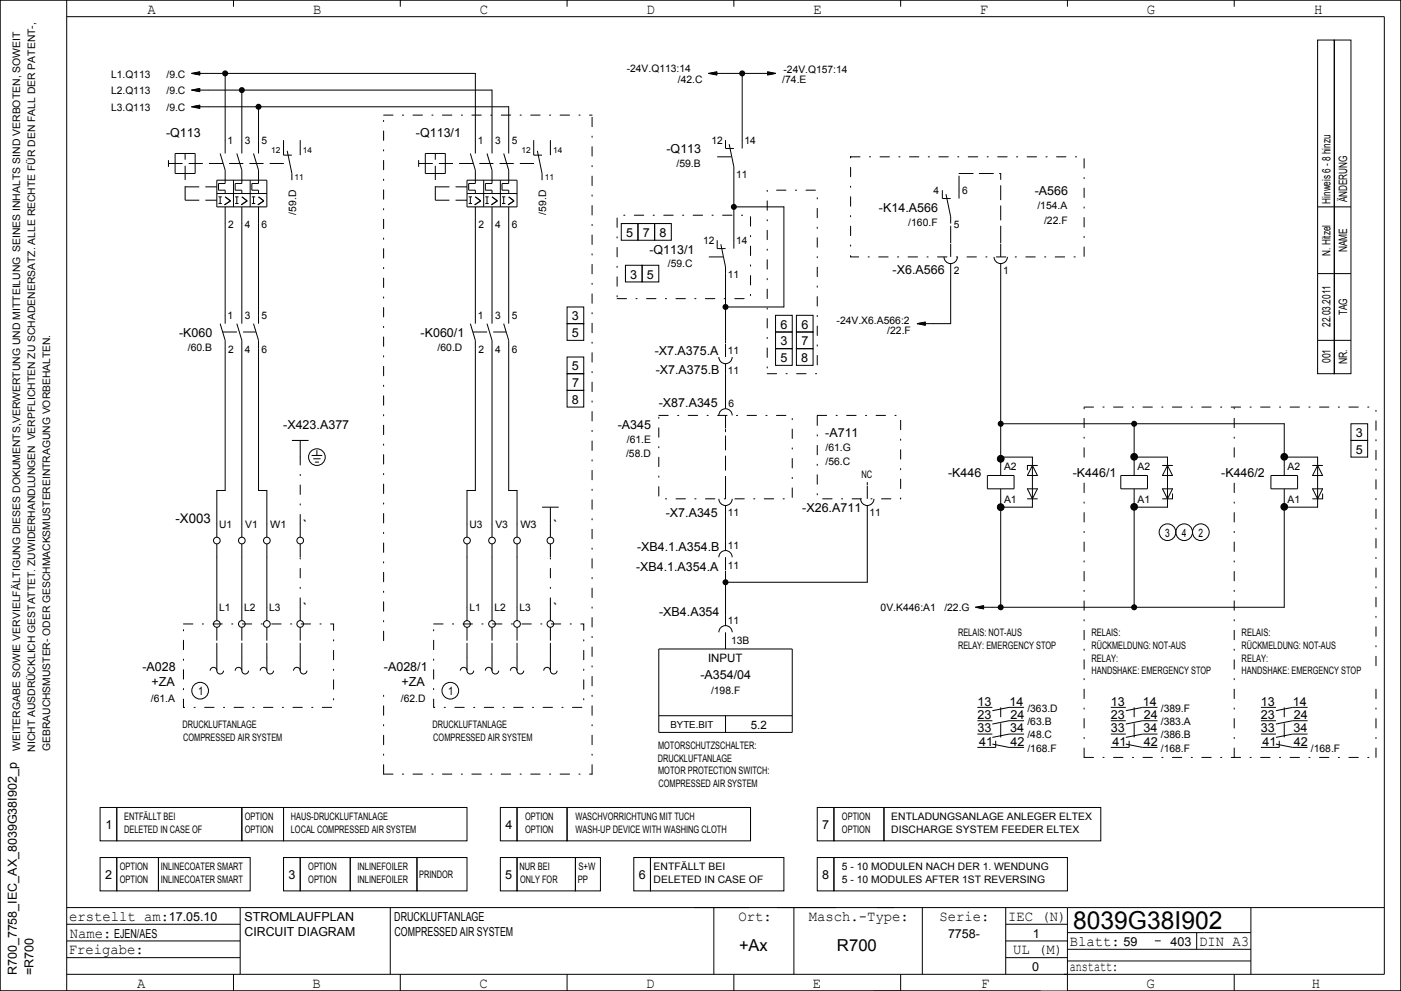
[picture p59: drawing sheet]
<svg xmlns="http://www.w3.org/2000/svg" width="420mm" height="297mm" viewBox="0 0 420 297" stroke-linecap="round" stroke-linejoin="round" font-family="sans-serif">
<defs><g id="words">
<text font-size="7.4" x="321.7" y="278.5">8039G38I902</text>
<g font-size="4.9">
<text x="221.5" y="285">+Ax</text>
<text x="250.9" y="285">R700</text>
</g>
<g font-size="4.4">
<text x="44.3" y="4.2">A</text>
<text x="93.8" y="4.2">B</text>
<text x="143.9" y="4.2">C</text>
<text x="193.9" y="4.2">D</text>
<text x="243.8" y="4.2">E</text>
<text x="293.8" y="4.2">F</text>
<text x="343.8" y="4.2">G</text>
<text x="394" y="4.2">H</text>
<text x="20.7" y="276">erstellt am:</text>
<text x="221.4" y="276">Ort:</text>
<text x="242.5" y="276">Masch.­Type:</text>
<text x="281.6" y="276">Serie:</text>
<text x="302.2" y="276">IEC (N)</text>
<text x="20.9" y="281">Name:</text>
<text x="20.6" y="286">Freigabe:</text>
<text x="303.7" y="286">UL (M)</text>
<text x="320.7" y="283.5">Blatt:</text>
<text x="346" y="283.2">­</text>
<text x="359.5" y="283.5">DIN A3</text>
<text x="320.7" y="291">anstatt:</text>
<text x="41.1" y="296">A</text>
<text x="93.7" y="296">B</text>
<text x="143.7" y="296">C</text>
<text x="193.7" y="296">D</text>
<text x="243.7" y="296">E</text>
<text x="294.1" y="296">F</text>
<text x="343.7" y="296">G</text>
<text x="393.3" y="296">H</text>
</g>
<g font-size="4.3">
<text x="90.8" y="158.7">`</text>
<text x="165.8" y="158.7">`</text>
<text x="90.8" y="183.8">`</text>
<text x="165.8" y="183.8">`</text>
</g>
<text font-size="4" x="52.6" y="156.6">­X003</text>
<g font-size="3.7">
<text x="49.8" y="41">­Q113</text>
<text x="124.7" y="41">­Q113/1</text>
<text x="199.8" y="46">­Q113</text>
<text x="310.2" y="58.5">­A566</text>
<text x="263.5" y="63.5">­K14.A566</text>
<text x="187.7" y="71">5</text>
<text x="192.8" y="71">7</text>
<text x="197.7" y="71">8</text>
<text x="194.7" y="76">­Q113/1</text>
<text x="189" y="83.5">3</text>
<text x="193.9" y="83.5">5</text>
<text x="267.6" y="82">­X6.A566</text>
<text x="171.4" y="96">3</text>
<text x="53.7" y="101">­K060</text>
<text x="126.1" y="101">­K060/1</text>
<text x="171.4" y="101">5</text>
<text x="234" y="98.5">6</text>
<text x="240.2" y="98.5">6</text>
<text x="196.3" y="106.5">­X7.A375.A</text>
<text x="234" y="103.5">3</text>
<text x="240.2" y="103.5">7</text>
<text x="171.4" y="111">5</text>
<text x="196.6" y="112">­X7.A375.B</text>
<text x="234" y="108.5">5</text>
<text x="240.2" y="108.5">8</text>
<text x="171.5" y="116">7</text>
<text x="171.4" y="121">8</text>
<text x="197.5" y="122">­X87.A345</text>
<text x="84.9" y="128.5">­X423.A377</text>
<text x="185.2" y="128.5">­A345</text>
<text x="247.4" y="131">­A711</text>
<text x="406.4" y="131">3</text>
<text x="406.4" y="136">5</text>
<text x="284.2" y="143">­K446</text>
<text x="321.6" y="143">­K446/1</text>
<text x="366.1" y="143">­K446/2</text>
<text x="199.6" y="155">­X7.A345</text>
<text x="240.5" y="153.5">­X26.A711</text>
<text x="191" y="165">­XB4.1.A354.B</text>
<text x="190.7" y="171.3">­XB4.1.A354.A</text>
<text x="197.6" y="184.5">­XB4.A354</text>
<text x="42.7" y="201">­A028</text>
<text x="115.1" y="201">­A028/1</text>
<text x="210" y="203.5">­A354/04</text>
<text x="45.4" y="205.5">+ZA</text>
<text x="120.4" y="205.5">+ZA</text>
<text x="293" y="211.5">13</text>
<text x="293" y="215.5">23</text>
<text x="302.6" y="211.5">14</text>
<text x="302.9" y="215.5">24</text>
<text x="333" y="211.5">13</text>
<text x="333" y="215.5">23</text>
<text x="342.6" y="211.5">14</text>
<text x="342.9" y="215.5">24</text>
<text x="378" y="211.5">13</text>
<text x="378" y="215.5">23</text>
<text x="387.6" y="211.5">14</text>
<text x="387.9" y="215.5">24</text>
<text x="293" y="219.5">33</text>
<text x="302.8" y="219.5">34</text>
<text x="333" y="219.5">33</text>
<text x="342.8" y="219.5">34</text>
<text x="378" y="219.5">33</text>
<text x="387.8" y="219.5">34</text>
<text x="293.5" y="223.5">41</text>
<text x="302.9" y="223.5">42</text>
<text x="333.5" y="223.5">41</text>
<text x="342.9" y="223.5">42</text>
<text x="378.5" y="223.5">41</text>
<text x="387.9" y="223.5">42</text>
<text x="31.6" y="248.5">1</text>
<text x="151.5" y="248.5">4</text>
<text x="246.5" y="248.5">7</text>
<text x="31.5" y="263.5">2</text>
<text x="86.4" y="263.5">3</text>
<text x="151.5" y="263.5">5</text>
<text x="191.5" y="263.5">6</text>
<text x="246.4" y="263.5">8</text>
<text x="50.6" y="276">17.05.10</text>
<text x="73.3" y="276">STROMLAUFPLAN</text>
<text x="118.2" y="276">DRUCKLUFTANLAGE</text>
<text x="34.2" y="281">EJEN/AES</text>
<text x="73.3" y="280.5">CIRCUIT DIAGRAM</text>
<text x="118.3" y="280.5">COMPRESSED AIR SYSTEM</text>
<text x="284.2" y="281">7758­</text>
<text x="309.6" y="281">1</text>
<text x="336.8" y="283.5">59</text>
<text x="350.9" y="283.5">403</text>
<text x="5" y="292.3" transform="rotate(-90 5 292.3)">R700_7758_IEC_AX_8039G38I902_p</text>
<text x="10" y="292.2" transform="rotate(-90 10 292.2)">=R700</text>
<text x="309.4" y="291">0</text>
</g>
<g font-size="3.5">
<text x="398.9" y="61.1" transform="rotate(-90 398.9 61.1)">Hinweis 6 ­ 8 hinzu</text>
<text x="403.9" y="60.7" transform="rotate(-90 403.9 60.7)">ÄNDERUNG</text>
<text x="398.9" y="76.7" transform="rotate(-90 398.9 76.7)">N. Hitzel</text>
<text x="403.9" y="75.7" transform="rotate(-90 403.9 75.7)">NAME</text>
<text x="403.9" y="94.5" transform="rotate(-90 403.9 94.5)">TAG</text>
<text x="398.9" y="97.9" transform="rotate(-90 398.9 97.9)">22.03.2011</text>
<text x="398.9" y="108.8" transform="rotate(-90 398.9 108.8)">001</text>
<text x="403.9" y="109.2" transform="rotate(-90 403.9 109.2)">NR.</text>
<text x="349.3" y="160.9">3</text>
<text x="354.3" y="160.9">4</text>
<text x="359.3" y="160.9">2</text>
<text x="212.2" y="198.4">INPUT</text>
<text x="59.4" y="208.4">1</text>
<text x="134.4" y="208.4">1</text>
<text x="225.1" y="218.4">5.2</text>
</g>
<g font-size="3.1">
<text x="33.3" y="23.2">L1.Q113</text>
<text x="49.9" y="23.2">/9.C</text>
<text x="187.9" y="21.5">­24V.Q113:14</text>
<text x="234.9" y="22">­24V.Q157:14</text>
<text x="33.3" y="28.3">L2.Q113</text>
<text x="49.9" y="28.3">/9.C</text>
<text x="203.2" y="25">/42.C</text>
<text x="234.5" y="25">/74.E</text>
<text x="33.3" y="33.2">L3.Q113</text>
<text x="49.9" y="33.2">/9.C</text>
<text x="68.2" y="43.3">1</text>
<text x="73.4" y="43.3">3</text>
<text x="78.4" y="43.3">5</text>
<text x="143.2" y="43.3">1</text>
<text x="148.4" y="43.3">3</text>
<text x="153.4" y="43.3">5</text>
<text x="213.3" y="43.3">12</text>
<text x="223.2" y="43.3">14</text>
<text x="202.8" y="50.1">/59.B</text>
<text x="220.7" y="53.3">11</text>
<text x="279.9" y="58.2">4</text>
<text x="288.4" y="58.2">6</text>
<text x="88.7" y="64.3" transform="rotate(-90 88.7 64.3)">/59.D</text>
<text x="163.7" y="64.3" transform="rotate(-90 163.7 64.3)">/59.D</text>
<text x="311" y="62.6">/154.A</text>
<text x="68.4" y="68.3">2</text>
<text x="73.4" y="68.3">4</text>
<text x="78.4" y="68.3">6</text>
<text x="143.4" y="68.3">2</text>
<text x="148.4" y="68.3">4</text>
<text x="153.4" y="68.3">6</text>
<text x="272.3" y="67.6">/160.F</text>
<text x="285.9" y="68.3">5</text>
<text x="313" y="67">/22.F</text>
<text x="210.8" y="73.2">12</text>
<text x="220.7" y="73.2">14</text>
<text x="200.2" y="80.1">/59.C</text>
<text x="218.2" y="83.3">11</text>
<text x="285.9" y="82">2</text>
<text x="300.7" y="82">1</text>
<text x="68.2" y="95.8">1</text>
<text x="73.4" y="95.8">3</text>
<text x="78.4" y="95.8">5</text>
<text x="143.2" y="95.8">1</text>
<text x="148.4" y="95.8">3</text>
<text x="153.4" y="95.8">5</text>
<text x="250.8" y="97">­24V.X6.A566:2</text>
<text x="266" y="100">/22.F</text>
<text x="56.3" y="105.1">/60.B</text>
<text x="68.4" y="105.8">2</text>
<text x="73.4" y="105.8">4</text>
<text x="78.4" y="105.8">6</text>
<text x="131.2" y="105.1">/60.D</text>
<text x="143.4" y="105.8">2</text>
<text x="148.4" y="105.8">4</text>
<text x="153.4" y="105.8">6</text>
<text x="218.2" y="106">11</text>
<text x="218.2" y="112">11</text>
<text x="218.4" y="122">6</text>
<text x="187.7" y="137">/58.D</text>
<text x="187.9" y="132.6">/61.E</text>
<text x="247.5" y="135.1">/61.G</text>
<text x="247.5" y="139.5">/56.C</text>
<text x="258.3" y="143.2">NC</text>
<text x="301" y="140.8">A2</text>
<text x="341" y="140.8">A2</text>
<text x="386" y="140.8">A2</text>
<text x="218.2" y="154.5">11</text>
<text x="260.7" y="154.5">11</text>
<text x="301" y="150.8">A1</text>
<text x="341" y="150.8">A1</text>
<text x="386" y="150.8">A1</text>
<text x="65.7" y="158.2">U1</text>
<text x="73.5" y="158.2">V1</text>
<text x="81" y="158.2">W1</text>
<text x="140.7" y="158.2">U3</text>
<text x="148.5" y="158.2">V3</text>
<text x="156" y="158.2">W3</text>
<text x="218.2" y="164.5">11</text>
<text x="218.2" y="170.5">11</text>
<text x="65.7" y="183.3">L1</text>
<text x="73.2" y="183.3">L2</text>
<text x="80.7" y="183.3">L3</text>
<text x="140.7" y="183.3">L1</text>
<text x="148.2" y="183.3">L2</text>
<text x="155.7" y="183.3">L3</text>
<text x="264" y="183.3">0V.K446:A1</text>
<text x="283.1" y="183.3">/22.G</text>
<text x="218.2" y="187">11</text>
<text x="287.2" y="190.8">RELAIS: NOT­AUS</text>
<text x="327.2" y="190.8">RELAIS:</text>
<text x="372.2" y="190.8">RELAIS:</text>
<text x="219.2" y="193">13B</text>
<text x="287.2" y="194.5">RELAY: EMERGENCY STOP</text>
<text x="327.2" y="194.5">RÜCKMELDUNG: NOT­AUS</text>
<text x="372.2" y="194.5">RÜCKMELDUNG: NOT­AUS</text>
<text x="327.2" y="198.3">RELAY:</text>
<text x="327.2" y="202">HANDSHAKE: EMERGENCY STOP</text>
<text x="372.2" y="198.3">RELAY:</text>
<text x="372.2" y="202">HANDSHAKE: EMERGENCY STOP</text>
<text x="213.1" y="207.9">/198.F</text>
<text x="45.2" y="210.4">/61.A</text>
<text x="120.2" y="210.4">/62.D</text>
<text x="308" y="213.2">/363.D</text>
<text x="348" y="213.2">/389.F</text>
<text x="54.7" y="218.3">DRUCKLUFTANLAGE</text>
<text x="129.7" y="218.3">DRUCKLUFTANLAGE</text>
<text x="308" y="217.2">/63.B</text>
<text x="308" y="221.3">/48.C</text>
<text x="348" y="217.2">/383.A</text>
<text x="348" y="221.3">/386.B</text>
<text x="6" y="225" transform="rotate(-90 6 225)">WEITERGABE SOWIE VERVIELFÄLTIGUNG DIESES DOKUMENTS,VERWERTUNG UND MITTEILUNG SEINES INHALTS SIND VERBOTEN, SOWEIT</text>
<text x="10.5" y="225.3" transform="rotate(-90 10.5 225.3)">NICHT AUSDRÜCKLICH GESTATTET. ZUWIDERHANDLUNGEN VERPFLICHTEN ZU SCHADENERSATZ. ALLE RECHTE FÜR DEN FALL DER PATENT­,</text>
<text x="15" y="225.1" transform="rotate(-90 15 225.1)">GEBRAUCHSMUSTER­ ODER GESCHMACKSMUSTEREINTRAGUNG VORBEHALTEN.</text>
<text x="54.9" y="222">COMPRESSED AIR SYSTEM</text>
<text x="129.9" y="222">COMPRESSED AIR SYSTEM</text>
<text x="197.3" y="224.5">MOTORSCHUTZSCHALTER:</text>
<text x="308" y="225.3">/168.F</text>
<text x="348" y="225.3">/168.F</text>
<text x="393" y="225.3">/168.F</text>
<text x="197.2" y="228.3">DRUCKLUFTANLAGE</text>
<text x="197.3" y="232">MOTOR PROTECTION SWITCH:</text>
<text x="197.4" y="235.8">COMPRESSED AIR SYSTEM</text>
<text x="37.2" y="245.7">ENTFÄLLT BEI</text>
<text x="73.4" y="245.7">OPTION</text>
<text x="87.2" y="245.7">HAUS­DRUCKLUFTANLAGE</text>
<text x="157.4" y="245.7">OPTION</text>
<text x="172.5" y="245.7">WASCHVORRICHTUNG MIT TUCH</text>
<text x="252.4" y="245.7">OPTION</text>
<text x="267.2" y="245.7">ENTLADUNGSANLAGE ANLEGER ELTEX</text>
<text x="37.2" y="249.5">DELETED IN CASE OF</text>
<text x="73.4" y="249.5">OPTION</text>
<text x="87.2" y="249.5">LOCAL COMPRESSED AIR SYSTEM</text>
<text x="157.4" y="249.5">OPTION</text>
<text x="172.5" y="249.5">WASH­UP DEVICE WITH WASHING CLOTH</text>
<text x="252.4" y="249.5">OPTION</text>
<text x="267.2" y="249.5">DISCHARGE SYSTEM FEEDER ELTEX</text>
<text x="35.9" y="260.8">OPTION</text>
<text x="48.2" y="260.8">INLINECOATER SMART</text>
<text x="92.4" y="260.8">OPTION</text>
<text x="107.2" y="260.8">INLINEFOILER</text>
<text x="125.7" y="263.3">PRINDOR</text>
<text x="155.7" y="260.8">NUR BEI</text>
<text x="173.4" y="260.8">S+W</text>
<text x="195.9" y="260.8">ENTFÄLLT BEI</text>
<text x="252.4" y="260.8">5 ­ 10 MODULEN NACH DER 1. WENDUNG</text>
<text x="35.9" y="264.5">OPTION</text>
<text x="48.2" y="264.5">INLINECOATER SMART</text>
<text x="92.4" y="264.5">OPTION</text>
<text x="107.2" y="264.5">INLINEFOILER</text>
<text x="155.9" y="264.5">ONLY FOR</text>
<text x="173.2" y="264.5">PP</text>
<text x="195.9" y="264.5">DELETED IN CASE OF</text>
<text x="252.4" y="264.5">5 ­ 10 MODULES AFTER 1ST REVERSING</text>
</g>
<text font-size="2.9" x="201" y="218.2">BYTE.BIT</text>
<g font-size="2.5">
<text x="81.3" y="46">12</text>
<text x="90.8" y="46">14</text>
<text x="156.3" y="46">12</text>
<text x="165.8" y="46">14</text>
<text x="88.3" y="54">11</text>
<text x="163.3" y="54">11</text>
</g>
</g></defs>
<g fill="none" stroke="#000" stroke-width=".3" stroke-dasharray="2.8 2.8 .4 2.8">
<path d="M115 34.5h62.5M230 57h15v55h-15zM255 47h70v30h-70zM185 64.5h40v25h-40zM197.5 124.5h40v25h-40zM245 124.5h25v25h-25zM325 137v-15M325 122h87.5M370 137v-15M90 157v-20M55 187h45v25h-45zM90 182v-15"/>
<path d="M115 192v-157.5M130 187h45v25h-45zM165 182v-15M412.5 199.5v-77.5M115 232v-25M115 232h62.5M177.5 232v-197.5M325 227v-82.5M325 227h87.5M370 227v-82.5M412.5 227v-22.5"/>
</g>
<g fill="none" stroke="#000" stroke-width=".3" stroke-dasharray="4.2 1.8">
<path d="M287.5 57v-5M287.5 52h12.5M285 72v-5M300 72v-20M217.5 147v-17.5M65 197v-5M72.5 197v-5M80 197v-5M90 197v-5M140 197v-5M147.5 197v-5M155 197v-5"/>
<path d="M165 197v-5"/>
</g>
<g fill="none" stroke="#000" stroke-width=".3">
<path d="M0 0h420v297h-420zM20 0v297M20 5h395v287h-395M70 0v2M120 0v2M170 0v2M220 0v2M270 0v2M320 0v2M370 0v2M395 12h5v100h-5zM400 12h5v100h-5z"/>
<path d="M57.4 27h90.1v19M57.4 22h85.1v24M57.4 32h95.1v14M57.4 32l2.6 .5M57.4 27l2.6 .5M57.4 22l2.6 .5M58 21.9h2M58 31.9h2M58 26.9h2M58.1 22.1h1.9M58.1 32.1h1.9M58.1 27.1h1.9"/>
<path d="M58.5 22.2h1.5M58.5 21.8h1.5M58.5 32.2h1.5M58.5 31.8h1.5M58.5 27.2h1.5M58.5 26.8h1.5M59 22.3h1M59 21.7h1M59 32.3h1M59 31.7h1M59 27.3h1M59 26.7h1"/>
<path d="M59.6 22.4h.4M59.6 21.6h.4M59.6 32.4h.4M59.6 31.6h.4M59.6 27.4h.4M59.6 26.6h.4M60 31.5l-2.6 .5M60 26.5l-2.6 .5M60 21.5l-2.6 .5M67.5 22v24M72.5 27v19M77.5 32v14"/>
<path d="M212.4 22h20.2M212.4 22l2.6 .5M213 21.9h2M213.1 22.1h1.9M213.5 22.2h1.5M213.5 21.8h1.5M214 22.3h1M214 21.7h1M214.6 22.4h.4M214.6 21.6h.4M215 21.5l-2.6 .5M222.5 22v22.5"/>
<path d="M230 22.4h.4M230 22.3h1M230 22.2h1.5M230 22.1h2M230 21.9h1.9M230 21.8h1.5M230 21.7h1M230 21.6h.4M230 21.5l2.6 .5M232.6 22l-2.6 .5M50.5 48v2M52.5 46h6v6h-6z"/>
<path d="M65 54h15v8h-15zM65 58h15M65.5 59h1M66 46l1.5 5v4h-2v2h2v1M66 59v2M67.5 59l1.6 1.2-1.8 1.2M70 54v8M70.5 59h1M71 46l1.5 5v4h-2v2h2v1M71 59v2M72.5 59l1.6 1.2-1.8 1.2M75 54v8"/>
<path d="M75.5 59h1M76 46l1.5 5v4h-2v2h2v1M76 59v2M77.5 59l1.6 1.2-1.8 1.2M85 42v4.5h2.5M86.1 45.2l1.4 6.8v2M90 42v4.5M125.5 48v2M127.5 46h6v6h-6zM140 54h15v8h-15zM140 58h15M140.5 59h1"/>
<path d="M141 46l1.5 5v4h-2v2h2v1M141 59v2M142.5 59l1.6 1.2-1.8 1.2M145 54v8M145.5 59h1M146 46l1.5 5v4h-2v2h2v1M146 59v2M147.5 59l1.6 1.2-1.8 1.2M150 54v8M150.5 59h1M151 46l1.5 5v4h-2v2h2v1M151 59v2"/>
<path d="M152.5 59l1.6 1.2-1.8 1.2M160 42v4.5h2.5M161.1 45.2l1.4 6.8v2M165 42v4.5M217.5 42v2.5h2.5M218.6 43.2l1.4 6.8v24.5M282.5 57v2.5h2.5M283.6 58.2l1.4 6.8v2M287.5 57v2.5M65.5 61h1M67.5 62v35M70.5 61h1"/>
<path d="M72.5 62v35M75.5 61h1M77.5 62v35M140.5 61h1M142.5 62v35M145.5 61h1M147.5 62v35M150.5 61h1M152.5 62v35M186.3 67h4.9v5h-4.9zM187.5 79.5h5v5h-5zM191.2 67h5v5h-5z"/>
<path d="M192.5 79.5h5v5h-5zM196.2 67h5v5h-5zM215 72v2.5h2.5M216.1 73.2l1.4 6.8v22.9M220 62h15v30h-17.5M283 77a2 2 0 0 0 2 2 2 2 0 0 0 2-2M285 72v.9M285 73.1v3.9M285 79v18h-10.1M298 77a2 2 0 0 0 2 2 2 2 0 0 0 2-2M300 72v.9M300 73.1v3.9"/>
<path d="M300 79v63.5M395 62h10M66 97l1.5 5v45h-2.5v14M71 97l1.5 5v59M76 97l1.5 5v45h2.5v14M141 97l1.5 5v45h-2.5v14M146 97l1.5 5v59M151 97l1.5 5v45h2.5v14M170 92h5v5h-5zM170 97h5v5h-5zM232.5 94.5h5v5h-5zM232.5 99.5h5v5h-5z"/>
<path d="M238.8 94.5h5v5h-5zM238.8 99.5h5v5h-5zM274.9 97l2.6 .5M275.5 96.9h2M275.6 97.1h1.9M276 97.2h1.5M276 96.8h1.5M276.5 97.3h1M276.5 96.7h1M277.1 97.4h.4M277.1 96.6h.4M277.5 96.5l-2.6 .5"/>
<path d="M395 82h10M170 107h5v5h-5zM170 112h5v5h-5zM170 117h5v5h-5zM215.5 107a2 2 0 0 0 2 2 2 2 0 0 0 2-2M217.5 103.1v3.9M217.5 109v13.5M232.5 104.5h5v5h-5zM238.8 104.5h5v5h-5zM395 102h10M87.5 132h5M90 132v5"/>
<path d="M93.5 136.5h3M94 137.5h2M94.5 138.5h1M95 135v1.5M215.5 124.5a2 2 0 0 1 2-2 2 2 0 0 1 2 2M217.5 124.5v3.9M217.5 128.6v.9M300 137h9.5v15h-9.5M300 127h85v15.5M309.5 139.5l1.5 3h-3zM311 139.5h-3v1.3M340 127v15.5"/>
<path d="M340.1 137h9.9v15h-9.9M348.5 139.5h3M350 139.5l1.5 3h-3zM385.1 137h9.9v15h-9.9M393.5 139.5h3M395 139.5l1.5 3h-3zM405 127h5v5h-5zM405 132h5v5h-5zM90 157v4M162.5 152h5M165 152v9M215.5 149.5a2 2 0 0 0 2 2 2 2 0 0 0 2-2"/>
<path d="M217.5 144.5v.9M217.5 145.6v3.9M217.5 151.5v13.5M258 149.5a2 2 0 0 0 2 2 2 2 0 0 0 2-2M260 144.5v.9M260 145.6v3.9M260 151.5v23h-42.5M296 142.5h8v4h-8zM300 146.5v35.5M308 149.5h3M308 146.5h3l-1.5 3zM336 142.5h8v4h-8z"/>
<path d="M340 146.5v35.5M348.5 146.5h3l-1.5 3zM351.5 148v1.5h-3M381 142.5h8v4h-8zM385 146.5v35.5h-92.6M393.5 146.5h3l-1.5 3zM396.5 148v1.5h-3M65 163v23M72.5 163v23M80 163v23M90 163v4M140 163v23"/>
<path d="M147.5 163v23M155 163v23M165 163v4M215.5 167a2 2 0 0 1 2-2 2 2 0 0 1 2 2M217.5 167v3.9M217.5 171.1v16.4M65 188v4M65 197v4M72.5 188v4M72.5 197v4M80 188v4M80 197v4"/>
<path d="M90 182v4M90 188v4M90 197v4M140 188v4M140 197v4M147.5 188v4M147.5 197v4M155 188v4M155 197v4M165 182v4M165 188v4M165 197v4"/>
<path d="M197.5 194.5h40v25h-40zM215.5 189.5a2 2 0 0 1 2-2 2 2 0 0 1 2 2M217.5 189.5v5M292.4 182l2.6 .5M293 181.9h2M293.1 182.1h1.9M293.5 182.2h1.5M293.5 181.8h1.5M294 182.3h1M294 181.7h1M294.6 182.4h.4M294.6 181.6h.4"/>
<path d="M295 181.5l-2.6 .5M63 201a1 1 0 0 1 1-1 1 1 0 0 1 1 1M65 201a1 1 0 0 0 1 1 1 1 0 0 0 1-1M70.5 201a1 1 0 0 1 1-1 1 1 0 0 1 1 1M72.5 201a1 1 0 0 0 1 1 1 1 0 0 0 1-1M78 201a1 1 0 0 1 1-1 1 1 0 0 1 1 1M80 201a1 1 0 0 0 1 1 1 1 0 0 0 1-1M88 201a1 1 0 0 1 1-1 1 1 0 0 1 1 1M90 201a1 1 0 0 0 1 1 1 1 0 0 0 1-1M138 201a1 1 0 0 1 1-1 1 1 0 0 1 1 1M140 201a1 1 0 0 0 1 1 1 1 0 0 0 1-1M145.5 201a1 1 0 0 1 1-1 1 1 0 0 1 1 1"/>
<path d="M147.5 201a1 1 0 0 0 1 1 1 1 0 0 0 1-1M153 201a1 1 0 0 1 1-1 1 1 0 0 1 1 1M155 201a1 1 0 0 0 1 1 1 1 0 0 0 1-1M163 201a1 1 0 0 1 1-1 1 1 0 0 1 1 1M165 201a1 1 0 0 0 1 1 1 1 0 0 0 1-1M197.5 214.5h40M217.5 214.5v5M293 216h4.5M293 212h4.5M307 216h-4.5l-5 1M307 212h-4.5l-5 1M333 216h4.5"/>
<path d="M333 212h4.5M347 216h-4.5l-5 1M347 212h-4.5l-5 1M378 216h4.5M378 212h4.5M392 216h-4.5l-5 1M392 212h-4.5l-5 1M293 220h4.5M297.5 223l5 1h4.5M298.5 222v2h-5.5M307 220h-4.5l-5 1M333 220h4.5"/>
<path d="M337.5 223l5 1h4.5M338.5 222v2h-5.5M347 220h-4.5l-5 1M378 220h4.5M382.5 223l5 1h4.5M383.5 222v2h-5.5M392 220h-4.5l-5 1M30 257h5v10h-5zM30 242h5v10h-5zM35 257h12.5v10h-12.5zM35 242h37.5v10h-37.5zM47.5 257h27.5v10h-27.5z"/>
<path d="M72.5 242h12.5v10h-12.5zM85 257h5v10h-5zM85 242h55v10h-55zM90 257h15v10h-15zM105 257h20v10h-20zM125 257h15v10h-15zM150 257h5v10h-5zM150 242h5v10h-5zM155 257h17.5v10h-17.5zM155 242h15v10h-15zM170 242h55v10h-55zM172.5 257h7.5v10h-7.5z"/>
<path d="M190 257h5v10h-5zM195 257h40v10h-40zM245 242h5v10h-5zM245 257h5v10h-5zM250 242h15v10h-15zM250 257h70v10h-70zM265 242h65v10h-65zM20 277h52M20 272h395M72 272v20M117 272v20M214 272v20"/>
<path d="M238 272v20M276.5 272v20M301.5 272v20M301.5 277h18.5M320 272v25h100v-297h-420v297h312M320 279.5h55M358.7 279.5v5M375 272v20M20 287h52M20 282h52M70 292v5M120 292v5"/>
<path d="M170 292v5M220 292v5M270 292v5M301.5 287h18.5M301.5 282h18.5M320 284.5h55M320 288h55M370 292v5"/>
<circle cx="95" cy="137" r="2.5"/>
<circle cx="300" cy="137.5" r="1"/>
<circle cx="300" cy="137.5" r=".9"/>
<circle cx="300" cy="137.5" r=".5"/>
<circle cx="300" cy="137.5" r=".8"/>
<circle cx="300" cy="137.5" r=".6"/>
<circle cx="300" cy="137.5" r=".7"/>
<circle cx="300" cy="137.5" r=".3"/>
<circle cx="300" cy="137.5" r=".4"/>
<circle cx="300" cy="137.5" r=".2"/>
<circle cx="300" cy="137.5" r=".1"/>
<circle cx="300" cy="152" r="1"/>
<circle cx="300" cy="152" r=".9"/>
<circle cx="300" cy="152" r=".5"/>
<circle cx="300" cy="152" r=".8"/>
<circle cx="300" cy="152" r=".7"/>
<circle cx="300" cy="152" r=".6"/>
<circle cx="300" cy="152" r=".3"/>
<circle cx="300" cy="152" r=".4"/>
<circle cx="300" cy="152" r=".2"/>
<circle cx="300" cy="152" r=".1"/>
<circle cx="350" cy="159.5" r="2.5"/>
<circle cx="355" cy="159.5" r="2.5"/>
<circle cx="360" cy="159.5" r="2.5"/>
<circle cx="65" cy="162" r="1"/>
<circle cx="72.5" cy="162" r="1"/>
<circle cx="80" cy="162" r="1"/>
<circle cx="90" cy="162" r="1"/>
<circle cx="140" cy="162" r="1"/>
<circle cx="147.5" cy="162" r="1"/>
<circle cx="155" cy="162" r="1"/>
<circle cx="165" cy="162" r="1"/>
<circle cx="65" cy="187" r="1"/>
<circle cx="72.5" cy="187" r="1"/>
<circle cx="80" cy="187" r="1"/>
<circle cx="90" cy="187" r="1"/>
<circle cx="140" cy="187" r="1"/>
<circle cx="147.5" cy="187" r="1"/>
<circle cx="155" cy="187" r="1"/>
<circle cx="165" cy="187" r="1"/>
<circle cx="60" cy="207" r="2.5"/>
<circle cx="135" cy="207" r="2.5"/>
</g>
<g fill="#000" stroke="#000" stroke-width=".3">
<circle cx="340" cy="136.9" r="1"/>
<circle cx="385" cy="136.9" r="1"/>
<circle cx="340" cy="151.9" r="1"/>
<circle cx="385" cy="151.9" r="1"/>
</g>
<g fill="none" stroke="#000" stroke-width=".3" stroke-dasharray="4.2 1.8" stroke-linecap="butt">
<path d="M50.5 49h36.4M55.5 56h9.5M125.5 49h36.4M130.5 56h9.5M215 47h4.4M55.5 60v-14M55.5 60h9.5M130.5 60v-14M130.5 60h9.5M212.5 77h4.4M66.8 99.5h9.9M141.8 99.5h9.9"/>
<path d="M300 221v-9M340 221v-9M385 221v-9"/>
</g>
<g fill="#000">
<circle cx="67.5" cy="22" r=".9"/>
<circle cx="72.5" cy="27" r=".9"/>
<circle cx="77.5" cy="32" r=".9"/>
<circle cx="222.5" cy="22" r=".9"/>
<circle cx="220" cy="62" r=".9"/>
<circle cx="217.5" cy="92" r=".9"/>
<circle cx="300" cy="127" r=".9"/>
<circle cx="340" cy="127" r=".9"/>
<circle cx="217.5" cy="174.5" r=".9"/>
<circle cx="300" cy="182" r=".9"/>
<circle cx="340" cy="182" r=".9"/>
</g>
<use href="#words"/>
</svg>
